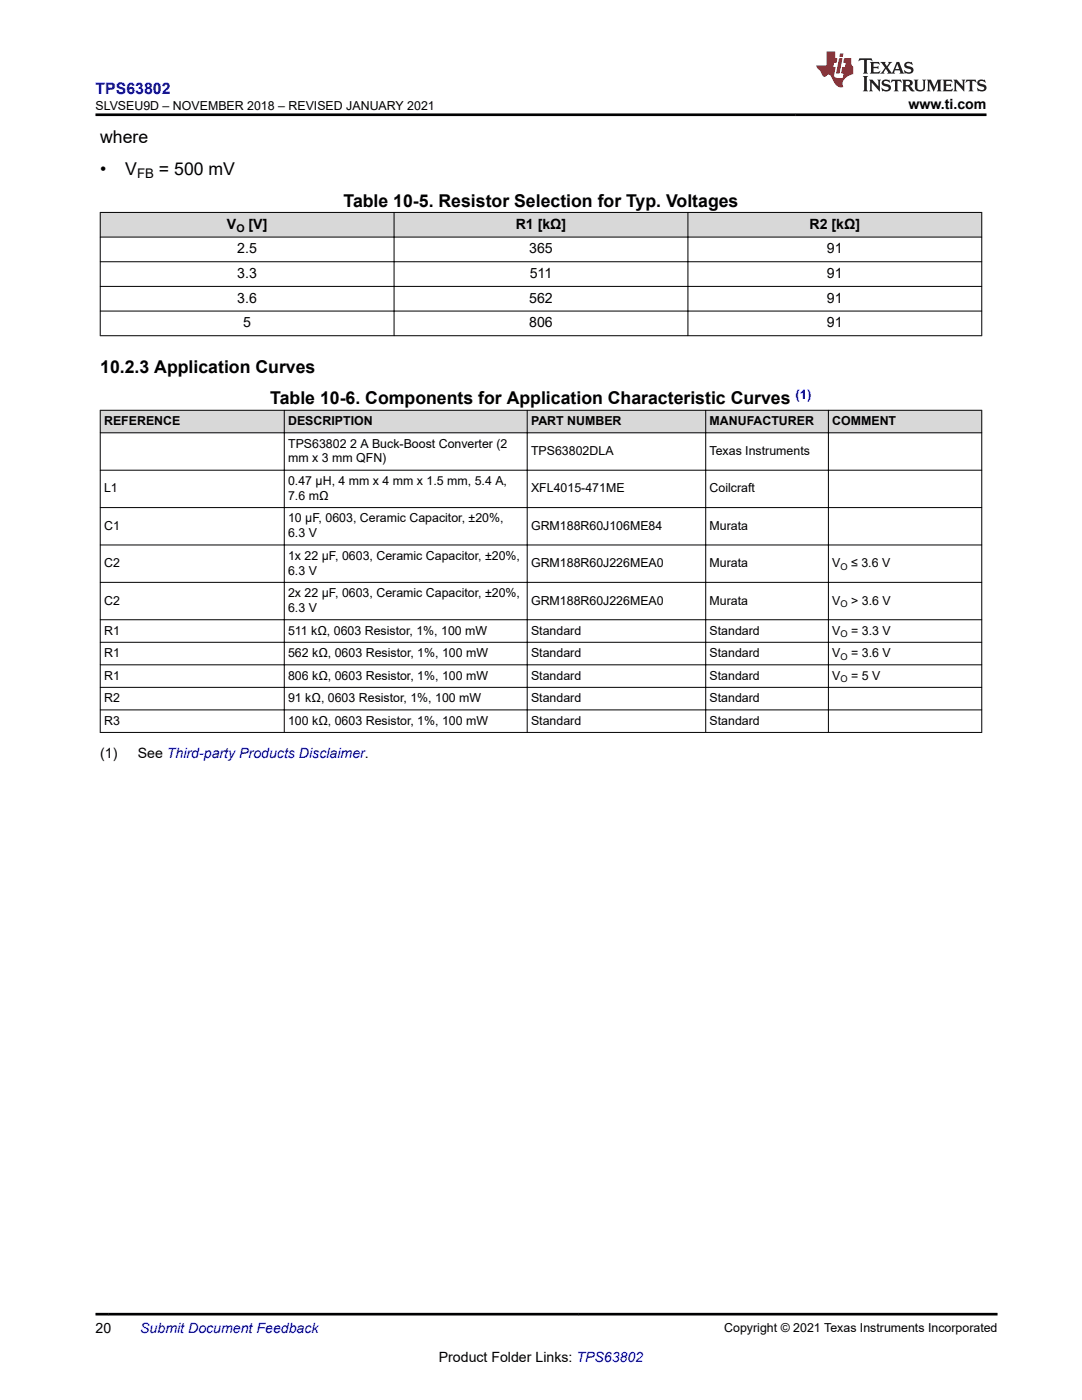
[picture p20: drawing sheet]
<svg xmlns="http://www.w3.org/2000/svg" width="216mm" height="279mm" viewBox="0 0 216 279" stroke-linecap="round" stroke-linejoin="round" font-family="sans-serif">
<defs><g id="words">
<g font-size="3.5">
<text x="20" y="28.5">where</text>
<text x="20" y="34.9">•</text>
<text x="25" y="34.9">V</text>
<text x="31.7" y="34.9">= 500 mV</text>
<text x="68.5" y="41.2">Table 10-5. Resistor Selection for Typ. Voltages</text>
<text x="20" y="74.4">10.2.3 Application Curves</text>
<text x="53.9" y="80.7">Table 10-6. Components for Application Characteristic Curves</text>
</g>
<text font-size="3.2" fill="#00f" x="19.1" y="18.7">TPS63802</text>
<g font-size="2.8">
<text x="181.3" y="21.8">www.ti.com</text>
<text x="45.3" y="45.7">V</text>
<text x="49.6" y="45.7">[V]</text>
<text x="102.9" y="45.7">R1 [kΩ]</text>
<text x="161.5" y="45.7">R2 [kΩ]</text>
<text x="47.4" y="50.6">2.5</text>
<text x="105.6" y="50.6">365</text>
<text x="165" y="50.6">91</text>
<text x="47.4" y="55.5">3.3</text>
<text x="105.7" y="55.5">511</text>
<text x="165" y="55.5">91</text>
<text x="47.4" y="60.4">3.6</text>
<text x="48.5" y="65.4">5</text>
<text x="105.6" y="60.4">562</text>
<text x="105.6" y="65.4">806</text>
<text x="165" y="60.4">91</text>
<text x="165" y="65.4">91</text>
<text x="20" y="151.3">(1)</text>
<text x="27.5" y="151.3">See Third-party Products Disclaimer.</text>
<text x="19" y="266.1">20</text>
<text x="87.6" y="271.7">Product Folder Links: TPS63802</text>
</g>
<text font-size="2.8" fill="#00f" x="28" y="266.1">Submit Document Feedback</text>
<text font-size="2.6" x="27.4" y="35.6">FB</text>
<text font-size="2.6" fill="#00f" x="158.7" y="79.5">(1)</text>
<g font-size="2.5">
<text x="19.1" y="21.9">SLVSEU9D – NOVEMBER 2018 – REVISED JANUARY 2021</text>
<text x="20.8" y="84.8">REFERENCE</text>
<text x="57.5" y="84.8">DESCRIPTION</text>
<text x="57.5" y="89.3">TPS63802 2 A Buck-Boost Converter (2</text>
<text x="106" y="84.8">PART NUMBER</text>
<text x="141.6" y="84.8">MANUFACTURER</text>
<text x="166.1" y="84.8">COMMENT</text>
<text x="57.5" y="92.3">mm x 3 mm QFN)</text>
<text x="106" y="90.8">TPS63802DLA</text>
<text x="141.6" y="90.8">Texas Instruments</text>
<text x="20.8" y="98.3">L1</text>
<text x="57.5" y="96.8">0.47 µH, 4 mm x 4 mm x 1.5 mm, 5.4 A,</text>
<text x="57.5" y="99.8">7.6 mΩ</text>
<text x="106" y="98.3">XFL4015-471ME</text>
<text x="141.6" y="98.3">Coilcraft</text>
<text x="20.8" y="105.7">C1</text>
<text x="57.5" y="104.3">10 µF, 0603, Ceramic Capacitor, ±20%,</text>
<text x="57.5" y="107.2">6.3 V</text>
<text x="106" y="105.7">GRM188R60J106ME84</text>
<text x="141.6" y="105.7">Murata</text>
<text x="20.8" y="113.2">C2</text>
<text x="57.5" y="111.7">1x 22 µF, 0603, Ceramic Capacitor, ±20%,</text>
<text x="106" y="113.2">GRM188R60J226MEA0</text>
<text x="141.6" y="113.2">Murata</text>
<text x="166.1" y="113.2">V</text>
<text x="169.8" y="113.2">≤ 3.6 V</text>
<text x="57.5" y="119.2">2x 22 µF, 0603, Ceramic Capacitor, ±20%,</text>
<text x="57.5" y="114.7">6.3 V</text>
<text x="20.8" y="120.7">C2</text>
<text x="57.5" y="122.1">6.3 V</text>
<text x="106" y="120.7">GRM188R60J226MEA0</text>
<text x="141.6" y="120.7">Murata</text>
<text x="166.1" y="120.7">V</text>
<text x="169.8" y="120.7">&gt; 3.6 V</text>
<text x="20.8" y="131.1">R1</text>
<text x="20.8" y="126.6">R1</text>
<text x="57.5" y="131.1">562 kΩ, 0603 Resistor, 1%, 100 mW</text>
<text x="57.5" y="126.6">511 kΩ, 0603 Resistor, 1%, 100 mW</text>
<text x="106" y="131.1">Standard</text>
<text x="106" y="126.6">Standard</text>
<text x="141.6" y="131.1">Standard</text>
<text x="141.6" y="126.6">Standard</text>
<text x="166.1" y="131.1">V</text>
<text x="166.1" y="126.6">V</text>
<text x="169.8" y="126.6">= 3.3 V</text>
<text x="169.8" y="131.1">= 3.6 V</text>
<text x="20.8" y="135.6">R1</text>
<text x="57.5" y="135.6">806 kΩ, 0603 Resistor, 1%, 100 mW</text>
<text x="106" y="135.6">Standard</text>
<text x="141.6" y="135.6">Standard</text>
<text x="166.1" y="135.6">V</text>
<text x="169.8" y="135.6">= 5 V</text>
<text x="20.8" y="140.1">R2</text>
<text x="57.5" y="140.1">91 kΩ, 0603 Resistor, 1%, 100 mW</text>
<text x="106" y="140.1">Standard</text>
<text x="141.6" y="140.1">Standard</text>
<text x="20.8" y="144.6">R3</text>
<text x="57.5" y="144.6">100 kΩ, 0603 Resistor, 1%, 100 mW</text>
<text x="106" y="144.6">Standard</text>
<text x="141.6" y="144.6">Standard</text>
<text x="144.5" y="265.8">Copyright © 2021 Texas Instruments Incorporated</text>
</g>
<text font-size="2.1" x="47.2" y="46.2">O</text>
<g font-size="1.9">
<text x="167.7" y="113.7">O</text>
<text x="167.7" y="121.2">O</text>
<text x="167.7" y="131.6">O</text>
<text x="167.7" y="127.1">O</text>
<text x="167.7" y="136.1">O</text>
</g>
</g></defs>
<g fill="#d8d8d8">
<path d="M20 42.4h175.9v4.9h-175.9z" fill-rule="evenodd"/>
<path d="M20.1 42.5h58.5v4.8h-58.5z" fill-rule="evenodd"/>
<path d="M78.7 42.5h58.5v4.8h-58.5z" fill-rule="evenodd"/>
<path d="M137.3 42.5h58.5v4.8h-58.5z" fill-rule="evenodd"/>
</g>
<path d="M19.9 42.4h176.1M19.9 47.3h176.1M19.9 52.2h176.1M19.9 57.2h176.1M20 42.3v24.8M78.6 42.3v24.8M137.3 42.3v24.8M195.9 42.3v24.8M19.9 62.1h176.1M19.9 67h176.1" fill="none" stroke="#000" stroke-width=".2"/>
<g fill="#d8d8d8">
<path d="M20 81.9h175.9v4.5h-175.9z" fill-rule="evenodd"/>
<path d="M20.1 81.9h36.6v4.4h-36.6z" fill-rule="evenodd"/>
<path d="M56.8 81.9h48.3v4.4h-48.3z" fill-rule="evenodd"/>
<path d="M105.3 81.9h35.5v4.4h-35.5z" fill-rule="evenodd"/>
<path d="M140.9 81.9h24.3v4.4h-24.3z" fill-rule="evenodd"/>
<path d="M165.4 81.9h30.4v4.4h-30.4z" fill-rule="evenodd"/>
</g>
<g fill="none" stroke="#000" stroke-width=".2">
<path d="M19.9 81.9h176.1M19.9 86.4h176.1M19.9 93.8h176.1M20 81.8v64.4M56.7 81.8v64.4M105.2 81.8v64.4M140.8 81.8v64.4M165.3 81.8v64.4M195.9 81.8v64.4M19.9 101.3h176.1M19.9 108.8h176.1M19.9 116.2h176.1"/>
<path d="M19.9 123.7h176.1M19.9 128.2h176.1M19.9 132.7h176.1M19.9 137.2h176.1M19.9 141.7h176.1M19.9 146.2h176.1"/>
</g>
<path d="M171.5 11.6l-.2 .6 .5-.2h.6v.1v2.2l-.2 .4h1l-.2-.4v-2.2v-.1h.5l.6 .2-.2-.6zM173.6 12.4l.2 .3v1.6l-.2 .4h1.9l.1-.6a1.08 1.08 0 0 1-1.3 .2v-.7h.6l.4 .2v-.7l-.4 .2h-.6v-.5l.2-.2a1 1 0 0 1 1 .3l-.1-.5zM175.7 12.4l.9 1.1-1 1.2h.9l-.2-.2 .5-.8 .4 .8-.2 .2h1.6l-.2-.2 .2-.5h.9l.1 .5-.1 .2h.9l-.2-.4-.8-1.9h-.5l-.9 2.1-.9-1.1 .9-1h-.8l.2 .2-.4 .6-.4-.6 .2-.2zM179 12.8l.4 1h-.7zM180.7 12.5a.65 .65 0 0 0-.2 .7 .65 .65 0 0 0 .6 .5l.6 .1 .1 .3a.79 .79 0 0 1-.7 .4 .79 .79 0 0 1-.7-.5l.1 .7 .2-.1a.93 .93 0 0 0 1.1 0 .93 .93 0 0 0 .4-.9 1.46 1.46 0 0 0-1.2-.6l-.1-.3a1.09 1.09 0 0 1 1.2 .2l-.2-.6-.1 .1-.5-.2zM172.2 15.2l.2 .4v2.2l-.2 .4h1l-.2-.4v-2.2l.2-.4zM173.4 15.9l.2 .4v1.5l-.2 .4h.8l-.3-.4 .1-1.3 1.6 1.8v-2l.2-.4h-.7l.1 .2 .1 1.1-1.2-1.3zM176.2 16a.65 .65 0 0 0-.2 .8 .65 .65 0 0 0 .6 .4l.6 .2 .1 .2a.79 .79 0 0 1-.7 .4 .79 .79 0 0 1-.7-.5l.1 .7 .2-.1a.93 .93 0 0 0 1.1 .1 .93 .93 0 0 0 .4-1 1.46 1.46 0 0 0-1.2-.5l-.1-.4a1.09 1.09 0 0 1 1.2 .2l-.1-.6-.2 .1-.5-.1zM177.9 15.9l-.1 .6a.63 .63 0 0 1 .8-.3v1.6l-.3 .4h1l-.2-.4v-1.6a.66 .66 0 0 1 .8 .3l-.1-.6zM180 15.9l.2 .4v1.5l-.2 .4h1l-.2-.2-.1-.7h.5l.1 .2a.79 .79 0 0 0 1.2 .6l-1-.9a.61 .61 0 0 0 .6-.6 .61 .61 0 0 0-.5-.7zM180.8 16.2h.1a.47 .47 0 0 1 .5 .1 .47 .47 0 0 1 .1 .5l-.1 .1-.7 .1zM182.3 15.9l.2 .2a2.27 2.27 0 0 0 .4 2 1.04 1.04 0 0 0 1.7-.7v-1.3l.2-.2h-.8l.2 .4v1.1a.6 .6 0 0 1-.6 .6 .6 .6 0 0 1-.6-.6v-1.1l.3-.4zM184.9 15.9l.2 .4v1.5l-.2 .4h.8l-.3-.4v-1.4l.9 1.9 .9-1.9v1.4l-.3 .4h1l-.2-.4v-1.5l.2-.4h-.8l-.7 1.5-.6-1.5zM188.1 15.9l.2 .4v1.5l-.2 .4h1.9l.1-.6a1.09 1.09 0 0 1-1.3 .2v-.7h.6l.4 .2v-.6l-.4 .2h-.6v-.6l.2-.1a1.01 1.01 0 0 1 1 .3l-.1-.6zM190.2 15.9l.3 .4v1.5l-.3 .4h.8l-.2-.4v-1.3l1.6 1.8v-2l.2-.4h-.7l.2 .2v1.1l-1.2-1.3zM192.8 15.9l-.1 .6a.63 .63 0 0 1 .8-.3v1.6l-.3 .4h1l-.2-.4v-1.6a.66 .66 0 0 1 .8 .3l-.1-.6zM195.2 16a.65 .65 0 0 0-.2 .8 .65 .65 0 0 0 .6 .4l.6 .2 .2 .2a.79 .79 0 0 1-.7 .4 .79 .79 0 0 1-.7-.5l.1 .7 .2-.1a.93 .93 0 0 0 1 .1 .93 .93 0 0 0 .5-1 1.46 1.46 0 0 0-1.3-.5v-.4a1.09 1.09 0 0 1 1.2 .2l-.2-.6-.2 .1-.5-.1z" fill="#231f20"/>
<path d="M164.9 10.3v2.7h-2l.1 .4 .8 1a.95 .95 0 0 0 1 .9 .59 .59 0 0 1 .5-.4 .59 .59 0 0 1 .5 .3l.4 .8a1.59 1.59 0 0 0 2.1 1.4 1.61 1.61 0 0 1 1-2.3l1-.3-.1-1.5a1.59 1.59 0 0 1-.3-1.7h-1.5l-.2 .9h.6l-.2 .9h-.5l-.2 .9v.3l.4 .1-.1 .9h-.7a.73 .73 0 0 1-1-.7l.3-1.5h-.5l.1-.9h.5l.2-.9h-.5v-1.3zM167.4 11.6l-.6 3.1h.7l.6-3.1zM167.6 10.7l-.1 .6h.7l.1-.6z" fill="#ed1c24"/>
<path d="M19 22.9h177.8M19 262.3h180" fill="none" stroke="#000" stroke-width=".53"/>
<use href="#words"/>
</svg>
